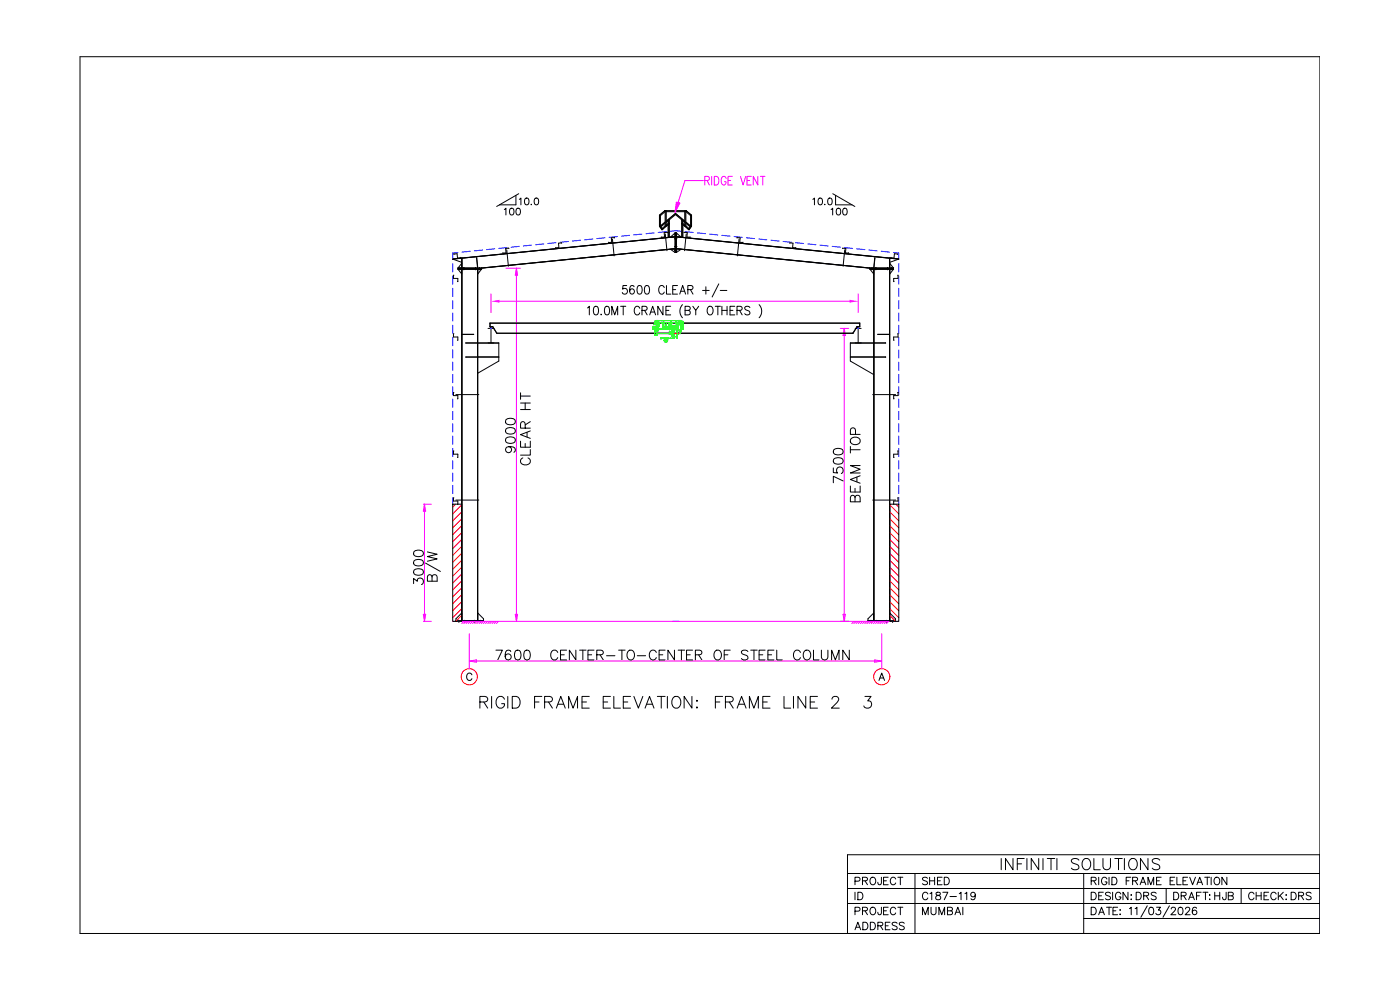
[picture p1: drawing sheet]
<svg xmlns="http://www.w3.org/2000/svg" width="420mm" height="297mm" viewBox="0 0 420 297" stroke-linecap="round" stroke-linejoin="round" font-family="sans-serif">
<!-- layer: 22 -->
<path d="M24 17h371.9v263h-371.9z" fill="none" stroke="#000" stroke-width=".3"/>
<!-- layer: 0 -->
<path d="M135.8 151.2h2.7v35.2h-2.7zM254.2 256.4h141.7v23.6h-141.7zM254.2 271h141.7M254.2 266.5h141.7M254.2 262h141.7M274.4 262v18M325 262v18M325 275.5h70.9M349.8 266.5v4.5M372.3 266.5v4.5" fill="none" stroke="#000" stroke-width=".3"/>
<!-- layer: 14 -->
<g fill="none" stroke="#000" stroke-width=".3">
<path d="M300.3 257.5v3.4M303.8 257.5v3.4l-2.2-3.4v3.4M305.1 259.1h1.3M307.2 257.5h-2.1v3.4M308 257.5v3.4M311.5 257.5v3.4l-2.2-3.4v3.4M312.8 257.5v3.4M314.1 257.5h2.3M315.2 257.5v3.4M317 257.5v3.4M323.6 258a1.27 1.27 0 0 0-1.2-.6 1.27 1.27 0 0 0-1.1 .9l.4 .5 1.2 .5a.82 .82 0 0 1 .7 .6 .82 .82 0 0 1-.3 .8 1.55 1.55 0 0 1-2-.3M324.9 258a1.24 1.24 0 0 1 1.4-.5 1.24 1.24 0 0 1 .8 1.3 1.48 1.48 0 0 1-.3 1.6 1.48 1.48 0 0 1-1.6 .3 2.09 2.09 0 0 1-.3-2.7z"/>
<path d="M328.1 257.5v3.4h1.9M330.8 257.5v2.4a1.14 1.14 0 0 0 1.1 1 1.14 1.14 0 0 0 1.2-1v-2.4M334.4 257.5h2.2M335.5 257.5v3.4M337.2 257.5v3.4M338.8 258a1.24 1.24 0 0 1 1.5-.5 1.24 1.24 0 0 1 .8 1.3 1.48 1.48 0 0 1-.3 1.6 1.48 1.48 0 0 1-1.6 .3 2.09 2.09 0 0 1-.4-2.7zM344.3 257.5v3.4l-2.2-3.4v3.4M347.8 258a1.27 1.27 0 0 0-1.2-.6 1.27 1.27 0 0 0-1 .9l.3 .5 1.3 .5a.82 .82 0 0 1 .6 .6 .82 .82 0 0 1-.3 .8 1.55 1.55 0 0 1-1.9-.3M256.4 264.3h1a.59 .59 0 0 0 .6-.6 .59 .59 0 0 0-.6-.6h-1v2.3M256.4 273.3h1a.59 .59 0 0 0 .6-.6 .59 .59 0 0 0-.6-.6h-1v2.3M256.4 278.9l.9-2.3 .9 2.3M256.4 267.6v2.3"/>
<path d="M256.8 278.1h1M257.3 267.6h.7a1.2 1.2 0 0 1 .8 1.1 1.2 1.2 0 0 1-.8 1.2h-.7zM258.7 264.2l1.3-.1 .2-.3-.1-.5-1.4-.2v2.3M258.7 273.2l1.3-.1 .2-.3-.1-.5-1.4-.2v2.3M258.8 276.6h.7a1.2 1.2 0 0 1 .8 1.1 1.2 1.2 0 0 1-.8 1.2h-.7zM259.4 264.2l.8 1.2M259.4 273.2l.8 1.2M261 276.6h.8a1.2 1.2 0 0 1 .8 1.1 1.2 1.2 0 0 1-.8 1.2h-.8zM261.2 263.4a.83 .83 0 0 1 .9-.3 .83 .83 0 0 1 .6 .9v.5a.86 .86 0 0 1-.9 .9 .86 .86 0 0 1-.9-.9zM261.2 272.4a.83 .83 0 0 1 .9-.3 .83 .83 0 0 1 .6 .9v.5a.86 .86 0 0 1-.9 .9 .86 .86 0 0 1-.9-.9zM263.3 277.7l1.3-.1 .2-.3-.1-.5-1.4-.2v2.3M264 277.7l.8 1.2"/>
<path d="M264.4 263.1l-.1 2-.4 .3-.4-.1-.2-.7M264.4 272.1l-.1 2-.4 .3-.4-.1-.2-.7M265 264.2h.9M265 273.2h.9M265.5 277.7h.9M266.4 263.1h-1.4v2.3h1.4M266.4 272.1h-1.4v2.3h1.4M266.9 276.6h-1.4v2.3h1.4M268.6 263.6a.83 .83 0 0 0-.9-.5 .83 .83 0 0 0-.7 .9v.5a.83 .83 0 0 0 .7 .9 .83 .83 0 0 0 .9-.6M268.6 272.6a.83 .83 0 0 0-.9-.5 .83 .83 0 0 0-.7 .9v.5a.83 .83 0 0 0 .7 .9 .83 .83 0 0 0 .9-.6M269.1 276.9a.85 .85 0 0 0-.8-.3 .85 .85 0 0 0-.7 .5l.2 .4 1.1 .4 .2 .6a.99 .99 0 0 1-1.5 0M269.3 263.1h1.5"/>
<path d="M269.3 272.1h1.5M270 263.1v2.3M270 272.1v2.3M271.2 276.9a.85 .85 0 0 0-.8-.3 .85 .85 0 0 0-.7 .5l.2 .4 1.1 .4 .2 .6a.99 .99 0 0 1-1.5 0M276.7 274.4v-2.3l.8 2.3 .9-2.3v2.3M278.2 263.4a.85 .85 0 0 0-.8-.3 .85 .85 0 0 0-.7 .5l.2 .4 1.1 .4 .2 .6a.99 .99 0 0 1-1.5 0M278.3 268.1a.83 .83 0 0 0-1-.5 .83 .83 0 0 0-.6 .9v.5a.83 .83 0 0 0 .6 .9 .83 .83 0 0 0 1-.6M278.8 264.2h1.5M278.8 263.1v2.3M278.9 268l.6-.4v2.3M279.3 272.1v1.6a.76 .76 0 0 0 .7 .7 .76 .76 0 0 0 .7-.7v-1.6M280.3 263.1v2.3"/>
<path d="M280.9 267.7v.7l.6 .2a.65 .65 0 0 1 .6 .6 .65 .65 0 0 1-.5 .7h-.4a.65 .65 0 0 1-.6-.7 .65 .65 0 0 1 .7-.6l.6-.2 .1-.5a.85 .85 0 0 0-1.1-.2zM281.2 264.2h.8M281.6 274.4v-2.3l.9 2.3 .8-2.3v2.3M282.6 263.1h-1.4v2.3h1.4M282.8 267.6h1.5l-1.1 2.3M283.2 263.1h.8a1.2 1.2 0 0 1 .7 1.1 1.2 1.2 0 0 1-.7 1.2h-.8zM284.2 273.2h.9a.59 .59 0 0 1 .6 .6 .59 .59 0 0 1-.6 .6h-.9v-2.3l1.4 .2v.7l-.5 .2M284.9 268.9h2M286.4 274.4l.9-2.3 .8 2.3M286.7 273.6h1.1M287.7 268l.5-.4v2.3M288.8 272.1v2.3"/>
<path d="M289.4 268l.6-.4v2.3M292.5 268.4a.7 .7 0 0 1-.9 .6 .7 .7 0 0 1-.3-1.1 .7 .7 0 0 1 1.1 0l.1 .5a1.06 1.06 0 0 1-.8 1.5l-.5-.4M327.3 264.2l1.3-.1 .2-.3-.1-.5-1.4-.2v2.3M327.3 267.6h.7a1.2 1.2 0 0 1 .8 1.1 1.2 1.2 0 0 1-.8 1.2h-.7zM327.3 272.1h.7a1.2 1.2 0 0 1 .8 1.1 1.2 1.2 0 0 1-.8 1.2h-.7zM328 264.2l.8 1.2M329.5 274.4l.9-2.3 .8 2.3M329.5 263.1v2.3M329.5 268.7h.9M329.9 273.6h1M330.9 267.6h-1.4v2.3h1.4M331.9 272.1h1.5"/>
<path d="M332 263.6a.83 .83 0 0 0-.9-.5 .83 .83 0 0 0-.7 .9v.5a.81 .81 0 0 0 .8 .9 .81 .81 0 0 0 .8-.9h-.5M332.6 263.1v2.3M332.6 272.1v2.3M333.1 267.9a.85 .85 0 0 0-.9-.3 .85 .85 0 0 0-.6 .5l.2 .4 1.1 .4 .2 .6a.99 .99 0 0 1-1.5 0M333.5 263.1h.7a1.2 1.2 0 0 1 .8 1.1 1.2 1.2 0 0 1-.8 1.2h-.7zM333.7 267.6v2.3M333.8 273.2h.9M335.2 272.1h-1.4v2.3h1.4M336 272.9v.2zM336 274.1v.3zM336.2 268.1a.83 .83 0 0 0-1-.5 .83 .83 0 0 0-.6 .9v.5a.81 .81 0 0 0 .8 .9 .81 .81 0 0 0 .8-.9h-.6M337.8 264.2h.8"/>
<path d="M338.3 267.6v2.3l-1.5-2.3v2.3M338.8 272.5l.5-.4v2.3M339.2 263.1h-1.4v2.3M339.2 268.5h.2zM339.2 269.8h.2zM339.7 264.2l1.3-.1 .2-.3-.1-.5-1.4-.2v2.3M340.5 264.2l.7 1.2M340.5 272.5l.5-.4v2.3M340.8 267.6h.7a1.2 1.2 0 0 1 .8 1.1 1.2 1.2 0 0 1-.8 1.2h-.7zM342 265.4l.8-2.3 .9 2.3M342.3 264.6h1M343 268.7l1.3-.1 .2-.3-.1-.5-1.4-.2v2.3"/>
<path d="M343.8 268.7l.7 1.2M344.1 271.7l-1.9 3.4M344.3 265.4v-2.3l.9 2.3 .8-2.3v2.3M344.9 272.2a.73 .73 0 0 1 1 .3l.1 .6a.97 .97 0 0 1-.8 1.3 1.44 1.44 0 0 1-.3-2.2zM346.8 267.9a.85 .85 0 0 0-.8-.3 .85 .85 0 0 0-.7 .5l.2 .4 1.1 .4 .2 .6a.99 .99 0 0 1-1.5 0M346.9 264.2h.8M346.9 272.1h1.2l-.7 .9a.75 .75 0 0 1 .6 1.2 .75 .75 0 0 1-1.3-.3M348.3 263.1h-1.4v2.3h1.4M350.7 271.7l-1.9 3.4M351 264.2h.8M351.3 272.6l.4-.5 .7 .1 .2 .3-.4 .8-1 1.1h1.5M352 267.6h.8a1.2 1.2 0 0 1 .8 1.1 1.2 1.2 0 0 1-.8 1.2h-.8z"/>
<path d="M352.3 263.1h-1.3v2.3h1.3M353 263.1v2.3h1.3M353.6 272.2a.73 .73 0 0 1 1.1 .3l.1 .6a.97 .97 0 0 1-.8 1.3 1.44 1.44 0 0 1-.4-2.2zM354.3 268.7l1.3-.1 .2-.3-.1-.5-1.4-.2v2.3M354.8 264.2h.9M355 268.7l.8 1.2M355.6 272.6l.4-.5 .6 .1 .3 .3-.4 .8-1 1.1h1.5M356.2 263.1h-1.4v2.3h1.4M356.5 269.9l.9-2.3 .8 2.3M356.8 263.1l.9 2.3 .9-2.3M356.8 269.1h1.1M358.9 268.7h.8"/>
<path d="M358.9 272.4l-.1-.2a.73 .73 0 0 0-1.1 .3 1.31 1.31 0 0 0 .5 1.9 .7 .7 0 0 0 .8-.7 .7 .7 0 0 0-.6-.7 .7 .7 0 0 0-.8 .6M359 265.4l.8-2.3 .9 2.3M359.3 264.6h1.1M360.3 267.6h-1.4v2.3M360.8 267.6h1.5M361.3 263.1h1.5M361.6 267.6v2.3M362.1 263.1v2.3M362.8 268.4v.2zM362.8 269.6v.3zM363.3 263.1v2.3M364.3 263.4a.83 .83 0 0 1 1-.3 .83 .83 0 0 1 .5 .9v.5a.86 .86 0 0 1-.8 .9 .86 .86 0 0 1-.9-.9z"/>
<path d="M364.3 268.7h1.5M364.3 267.6v2.3M365.8 267.6v2.3M367.8 267.6l-.1 2-.4 .3-.4-.1-.2-.7M368 263.1v2.3l-1.5-2.3v2.3M368.4 268.7h1a.59 .59 0 0 1 .5 .6 .59 .59 0 0 1-.5 .6h-1v-2.3l1.4 .2 .1 .5-.5 .4M376.1 268.1a.83 .83 0 0 0-.9-.5 .83 .83 0 0 0-.7 .9v.5a.83 .83 0 0 0 .7 .9 .83 .83 0 0 0 .9-.6M376.8 268.7h1.5M376.8 267.6v2.3M378.3 267.6v2.3M379.1 268.7h.9M380.5 267.6h-1.4v2.3h1.4"/>
<path d="M382.8 268.1a.83 .83 0 0 0-1-.5 .83 .83 0 0 0-.6 .9v.5a.83 .83 0 0 0 .6 .9 .83 .83 0 0 0 1-.6M383.4 267.6v2.3M383.9 268.6l1 1.3M384.9 267.6l-1.5 1.5M385.8 268.4v.2zM385.8 269.6v.3zM387.3 267.6h.7a1.2 1.2 0 0 1 .8 1.1 1.2 1.2 0 0 1-.8 1.2h-.7zM389.5 268.7l1.3-.1 .2-.3-.1-.5-1.4-.2v2.3M390.3 268.7l.7 1.2M393.3 267.9a.85 .85 0 0 0-.9-.3 .85 .85 0 0 0-.6 .5l.2 .4 1 .4 .3 .6a.99 .99 0 0 1-1.5 0"/>
</g>
<!-- layer: 5 -->
<g fill="none" stroke="#00f" stroke-width=".3">
<path d="M135.8 79.1v2.4M137.4 75.7l-1.6 .2v1.9M141.1 75.4l-2.5 .2M144.7 75l-2.4 .2M148.4 74.6l-2.4 .3M152.1 74.3l-2.5 .2M155.8 73.9l-2.5 .2M159.4 73.5l-2.4 .3M163.1 73.2l-2.4 .2M166.8 72.8l-2.5 .2M170.5 72.4l-2.5 .3M174.1 72.1l-2.4 .2"/>
<path d="M177.8 71.7l-2.4 .2M181.5 71.3l-2.5 .3M185.2 71l-2.5 .2M188.8 70.6l-2.4 .2M192.5 70.2l-2.4 .3M196.2 69.9l-2.5 .2M199.9 69.5l-2.5 .2M201.1 69.4l1.6-.2 1.6 .2M205.5 69.5l2.4 .2M209.2 69.9l2.4 .2M212.8 70.2l2.5 .3M216.5 70.6l2.5 .2"/>
<path d="M220.2 71l2.4 .2M223.9 71.3l2.4 .3M227.5 71.7l2.5 .2M231.2 72.1l2.5 .2M234.9 72.4l2.5 .3M238.6 72.8l2.4 .2M242.3 73.2l2.4 .2M245.9 73.5l2.5 .3M249.6 73.9l2.5 .2M253.3 74.3l2.4 .2M257 74.6l2.4 .3M260.6 75l2.5 .2"/>
<path d="M264.3 75.4l2.5 .2M268 75.7l1.6 .2v1.9M269.6 79.1v2.4M135.8 82.8v2.4M135.8 86.5v2.4M135.8 90.2v2.4M135.8 93.9v2.4M135.8 97.5v2.5M269.6 82.8v2.4M269.6 86.5v2.4M269.6 90.2v2.4M269.6 93.9v2.4"/>
<path d="M269.6 97.5v2.5M135.8 101.2v2.5M135.8 104.9v2.5M135.8 108.6v2.5M135.8 112.3v2.5M135.8 116v2.5M135.8 119.7v2.5M269.6 101.2v2.5M269.6 104.9v2.5M269.6 108.6v2.5M269.6 112.3v2.5M269.6 116v2.5"/>
<path d="M269.6 119.7v2.5M135.8 123.4v2.5M135.8 127.1v2.5M135.8 130.8v2.5M135.8 134.5v2.5M135.8 138.2v2.4M269.6 123.4v2.5M269.6 127.1v2.5M269.6 130.8v2.5M269.6 134.5v2.5M269.6 138.2v2.4M135.8 141.9v2.4"/>
<path d="M135.8 145.6v2.4M135.8 149.3v1.9M269.6 141.9v2.4M269.6 145.6v2.4M269.6 149.3v1.9M201.7 186.4h2"/>
</g>
<!-- layer: 3 -->
<g fill="none" stroke="#000" stroke-width=".3">
<path d="M154.7 58.6v2.8h-4.9M155.6 58.1l-6.6 3.8M155.8 59.8l.4-.4v2M157.6 59.5a.66 .66 0 0 1 1 .3l.1 .5a.87 .87 0 0 1-.8 1.1 1.3 1.3 0 0 1-.3-1.9zM160.5 59.5a.66 .66 0 0 1 1 .3l.1 .5a.87 .87 0 0 1-.8 1.1 1.3 1.3 0 0 1-.3-1.9zM243.8 59.8l.5-.4v2M245.6 59.5a.66 .66 0 0 1 1 .3l.1 .5a.87 .87 0 0 1-.8 1.1 1.3 1.3 0 0 1-.3-1.9zM248.5 59.5a.66 .66 0 0 1 1 .3l.1 .5a.87 .87 0 0 1-.8 1.1 1.3 1.3 0 0 1-.3-1.9zM249.8 58.1l6.6 3.8M250.6 58.6v2.8h4.9M151.3 62.8l.4-.3v2M153.1 62.5a.66 .66 0 0 1 1 .3l.1 .5a.87 .87 0 0 1-.8 1.2 1.3 1.3 0 0 1-.3-2z"/>
<path d="M155 62.5a.66 .66 0 0 1 1 .3l.1 .5a.87 .87 0 0 1-.8 1.2 1.3 1.3 0 0 1-.3-2zM159.3 61.2l.1 .1M247.4 61.2l.1 .1M249.3 62.8l.4-.3v2M251.1 62.5a.66 .66 0 0 1 1 .3l.1 .5a.87 .87 0 0 1-.8 1.2 1.3 1.3 0 0 1-.3-2zM253 62.5a.66 .66 0 0 1 1 .3l.1 .5a.87 .87 0 0 1-.8 1.2 1.3 1.3 0 0 1-.3-2z"/>
</g>
<!-- layer: 1 -->
<g fill="none" stroke="#000" stroke-width=".3">
<path d="M138.5 79l-1.1 1.4M142.9 77.4l.4 3zM152 74.9l.5 5M183.7 71.8l.5 5M199.5 70.2l.5 5M202.3 70.4h.7M202.3 71.6h.7M202.3 74h.7M202.3 75.1h.7M202.5 71l-66.7 6.7 2.7 1M202.5 69.8h.1M202.5 75.7h.1"/>
<path d="M202.5 69.9v5.8M202.5 74.6l-58.1 5.8M202.5 71l-66.6 6.7M202.5 71h.1M202.5 74.6h.1M202.5 75.7h.4M202.5 69.9h.4M202.5 69.9l-1.4 1.2M202.5 74.6l-1.4 .2 1.4 .9M202.7 69.9v5.8M202.8 69.8h.1M202.8 75.7h.1"/>
<path d="M202.9 69.9v5.8M202.9 74.6l58 5.8M202.9 71l63.9 6.4M202.9 71l66.7 6.7-2.7 1M202.9 69.9l1.4 1.2M202.9 71h.1M202.9 74.6h.1M204.3 74.8l-1.4 .9M205.8 70.2l-.5 5M221.7 71.8l-.5 5M253.4 74.9l-.5 5M262.4 77.4l-.3 3z"/>
<path d="M266.8 77.4l.1 3M266.8 77.4v3M266.9 79l1.1 1.4M269.5 77.6v.1M137.4 80.8h.1M137.4 80.4h.1M137.4 80.8h7M137.4 80.6h7M137.4 80.4v.4M137.4 80.8l1.1 1.4M137.4 80.4h7M138 80.2v.7"/>
<path d="M138.5 80.8v105.4M138.5 80.4v-3v3M139.1 80.2v.7M142.6 80.2v.7M143.2 80.8v105.4M143.3 80.8h.1M143.3 80.8v105.4M143.8 80.2v.7M144.4 80.4v.4M144.4 80.8l-1.1 1.4M144.4 80.8h.1M146.4 98.5h1.8"/>
<path d="M147.3 98.5v4.3M256.5 98.5h1.8M257.4 98.5v4.3M260.9 80.4h7.1M261 80.8h7M261 80.6h7M261 80.4v.4M261 80.8l1.1 1.4M261 80.8h.1M261.5 80.2v.7M262.1 80.8v105.4M262.1 80.8h.1"/>
<path d="M262.7 80.2v.7M266.2 80.2v.7M266.8 80.8v105.4M266.9 80.8v105.4M267.4 80.2v.7M268 80.4h.1M268 80.8h.1M268 80.4v.4M268 80.8l-1.1 1.4M136.7 118.4h6.9M138.5 100.3h3.6h-3.6M143.2 102.9l-3.5-.1h9.9v5.5l-6.3 3.6"/>
<path d="M143.2 107.1h-3.5h9.9M143.3 102.9h6.3M143.3 107h6.3M255 102.9h7.1M255 107h7.1M261.7 118.4h6.9M262.1 102.9l3.5-.1h-10.6v5.5l7.1 4M262.1 107.1h3.5h-10.6M266.8 100.3h-3.5h3.5M136.7 150h6.9M261.7 150h6.9M136.8 186.2h8.2"/>
<path d="M137.6 186v.7M138.5 183.9l-1.7 1.7v.8h8.2v-.8l-1.7-1.7M139.4 186v.7M142.4 186v.7M144.1 186v.7M260.3 186.2h8.3M261.2 186v.7M262.1 183.9l-1.8 1.7v.8h8.3v-.8l-1.7-1.7M263 186v.7M266 186v.7M267.7 186v.7"/>
</g>
<!-- layer: 12 -->
<path d="M252 186.4h2.6" fill="none" stroke="#000" stroke-width=".3"/>
<!-- layer: 2 -->
<g fill="none" stroke="#f0f" stroke-width=".3">
<path d="M151.7 80.4h4.4M154.9 80.4v106M154.9 80.4l.3 2.2h-.7zM252 98.5h2.6M253.2 98.5v87.9M253.2 98.5l.4 2.1h-.7zM135.8 186.4h133.8M139.1 186.4l-.6 .6M139.8 186.4l-.7 .6M140.4 186.4l-.6 .6M140.8 198.3h123.7M140.8 198.3l2.1-.4v.7z"/>
<path d="M141.1 186.4l-.7 .6M141.7 186.4l-.6 .6M142.4 186.4l-.7 .6M143 186.4l-.6 .6M143.7 186.4l-.7 .6M144.3 186.4l-.6 .6M145 186.4l-.7 .6M145.6 186.4l-.6 .6M146.3 186.4l-.7 .6M146.9 186.4l-.6 .6M147.6 186.4l-.7 .6M148.2 186.4l-.6 .6"/>
<path d="M148.9 186.4l-.7 .6M149.5 186.4l-.6 .6M154.5 184.3h.7l-.3 2.1zM252.9 184.3h.7l-.4 2.1zM256.1 186.4l-.6 .6M256.8 186.4l-.7 .6M257.4 186.4l-.6 .6M258.1 186.4l-.7 .6M258.7 186.4l-.6 .6M259.4 186.4l-.7 .6M260 186.4l-.6 .6M260.7 186.4l-.7 .6"/>
<path d="M261.3 186.4l-.6 .6M262 186.4l-.7 .6M262.4 197.9l2.1 .4-2.1 .3zM262.6 186.4l-.6 .6M263.3 186.4l-.7 .6M263.9 186.4l-.6 .6M264.6 186.4l-.7 .6M265.2 186.4l-.6 .6M265.9 186.4l-.7 .6M266.5 186.4l-.6 .6"/>
</g>
<!-- layer: 11 -->
<g fill="none" stroke="#000" stroke-width=".3">
<path d="M156.1 118.8h3M156.1 117.8v2M151.8 131.5a2.26 2.26 0 0 1 2.6 0 .95 .95 0 0 1-.4 1.3 2.42 2.42 0 0 1-2.2-.2zM151.8 128.7a2.26 2.26 0 0 1 2.6 0 .95 .95 0 0 1-.4 1.4 2.42 2.42 0 0 1-2.2-.3zM151.8 125.9a2.26 2.26 0 0 1 2.6 0 .95 .95 0 0 1-.4 1.4 2.42 2.42 0 0 1-2.2-.3zM152.6 134a.91 .91 0 0 1 .8 1.2 .91 .91 0 0 1-1.4 .4 .91 .91 0 0 1 0-1.5 2.64 2.64 0 0 1 2.4 .3 .86 .86 0 0 1-.3 1.2M156.1 132.3v1.8h3v-1.8M156.1 122.8h3M156.1 120.9h3M156.8 137.3a1.08 1.08 0 0 0-.7 1.3 1.08 1.08 0 0 0 1.1 .8 1.28 1.28 0 0 0 1.4-.2 1.28 1.28 0 0 0 .3-1.4l-.5-.5M157.5 128.4l-.1-1.7-.4-.2-.6 .1-.3 .6v1.2h3M157.5 120.9v1.9"/>
<path d="M157.5 133v1.1M158.1 129.7v1.4M159.1 134.8v1.7h-3M159.1 129.3l-3 1.1 3 1.1M159.1 126.5l-1.6 .9M250.1 137.7a2.26 2.26 0 0 1 2.6 0 .95 .95 0 0 1-.4 1.4 2.42 2.42 0 0 1-2.2-.3zM250.1 134.9a2.26 2.26 0 0 1 2.6 0 .95 .95 0 0 1-.4 1.4 2.42 2.42 0 0 1-2.2-.3zM255.1 134.9h2.9M255.1 133.9v2M255.2 131.7a1.55 1.55 0 0 1 1.7-.6 1.55 1.55 0 0 1 1.1 1.4 1.54 1.54 0 0 1-1.7 .9 1.54 1.54 0 0 1-1.2-1.4zM256.6 130.3v-1.3a.77 .77 0 0 0-.8-.7 .77 .77 0 0 0-.7 .7v1.3h2.9M258 139.6h-2.9l2.9 1.1-2.9 1.2h2.9"/>
<path d="M249.9 140.3v1.4l1.3 .2a1.03 1.03 0 0 1 0-1.6 1.03 1.03 0 0 1 1.5 .2 1.03 1.03 0 0 1-.4 1.5M252.9 144.2l-3-1.3v1.9M255.1 145.8v1.8h2.9v-1.8M256.5 149.3l-.3-.6h-.9l-.2 .6v1.2h2.9v-1.2a.77 .77 0 0 0-.8-.8 .77 .77 0 0 0-.7 .8v1.2M256.5 146.5v1.1M257 143.1v1.4M258 142.7l-2.9 1.1 2.9 1.1M148.7 195h2l-1.4 2.9M153.2 195.4a.86 .86 0 0 0-1.3-.3 1.75 1.75 0 0 0 .5 2.8 .91 .91 0 0 0 .9-.8 .91 .91 0 0 0-.8-1 .91 .91 0 0 0-1 .9M154.7 195.1a.95 .95 0 0 1 1.4 .5 2.42 2.42 0 0 1-.3 2.2 .95 .95 0 0 1-1.4-.4 2.42 2.42 0 0 1 .3-2.3zM157.5 195.1a.95 .95 0 0 1 1.4 .5 2.42 2.42 0 0 1-.3 2.2 .95 .95 0 0 1-1.4-.4 2.42 2.42 0 0 1 .3-2.3zM167.3 195.7a1.08 1.08 0 0 0-1.2-.7 1.08 1.08 0 0 0-.9 1.1 1.28 1.28 0 0 0 .3 1.4 1.28 1.28 0 0 0 1.4 .3l.4-.6"/>
<path d="M168.1 196.4h1.1M169.9 195h-1.8v2.9h1.8M172.7 195v2.9l-1.9-2.9v2.9M173.8 195h2M174.8 195v2.9M176.3 196.4h1.2M178.2 195h-1.9v2.9h1.9M179 196.4l1.7-.1 .2-.5-.1-.5-.5-.3h-1.3v2.9M180 196.4l.9 1.5M181.9 196.7h2.5M185.6 195h1.9M186.5 195v2.9"/>
<path d="M188.3 195.4a1.08 1.08 0 0 1 1.3-.4 1.08 1.08 0 0 1 .7 1.1 1.28 1.28 0 0 1-.3 1.4 1.28 1.28 0 0 1-1.4 .3 1.82 1.82 0 0 1-.3-2.4zM191.1 196.7h2.5M196.8 195.7a1.08 1.08 0 0 0-1.2-.7 1.08 1.08 0 0 0-.8 1.1 1.28 1.28 0 0 0 .2 1.4 1.28 1.28 0 0 0 1.4 .3l.4-.6M197.7 196.4h1.1M199.5 195h-1.8v2.9h1.8M202.3 195v2.9l-2-2.9v2.9M203.4 195h2M204.4 195v2.9M205.9 196.4h1.1M207.7 195h-1.8v2.9h1.8M208.6 196.4l1.6-.1 .3-.5-.1-.5-.6-.3h-1.2v2.9M209.5 196.4l1 1.5"/>
<path d="M214.4 195.4a1.08 1.08 0 0 1 1.3-.4 1.08 1.08 0 0 1 .7 1.1 1.28 1.28 0 0 1-.3 1.4 1.28 1.28 0 0 1-1.4 .3 1.82 1.82 0 0 1-.3-2.4zM217.2 196.4h1.1M219 195h-1.8v2.9M224.3 195.4a1.1 1.1 0 0 0-1-.4 1.1 1.1 0 0 0-.9 .7l.2 .4 1.2 .4a.71 .71 0 0 1 .5 .6 .71 .71 0 0 1-.3 .7 1.35 1.35 0 0 1-1.6-.3M225.2 195h1.9M226.1 195v2.9M227.7 196.4h1.1M229.5 195h-1.8v2.9h1.8M230.3 196.4h1.1M232.1 195h-1.8v2.9h1.8M233 195v2.9h1.6M240.1 195.7a1.08 1.08 0 0 0-1.2-.7 1.08 1.08 0 0 0-.9 1.1 1.28 1.28 0 0 0 .3 1.4 1.28 1.28 0 0 0 1.4 .3l.4-.6"/>
<path d="M241.2 195.4a1.08 1.08 0 0 1 1.2-.4 1.08 1.08 0 0 1 .8 1.1 1.28 1.28 0 0 1-.3 1.4 1.28 1.28 0 0 1-1.4 .3 1.82 1.82 0 0 1-.3-2.4zM244 195v2.9h1.7M246.4 195v2.1a.99 .99 0 0 0 .9 .8 .99 .99 0 0 0 1-.8v-2.1M249.4 197.9v-2.9l1.1 2.9 1.2-2.9v2.9M254.7 195v2.9l-1.9-2.9v2.9"/>
</g>
<!-- layer: 10 -->
<g fill="none" stroke="#000" stroke-width=".3">
<path d="M136.2 76.3l.9-.2 .1 1.3 1-.2M152.6 74.6l-.9-.1 .1 1.3h-1M168.5 73l-1-.1 .1 1.3h-.9M184.3 71.4h-.9l.1 1.3-1-.1M200.2 69.8h-1l.1 1.3-.9-.1M205.2 69.8h1l-.2 1.3 1-.1M221 71.4h1l-.1 1.3 .9-.1M236.9 73l1-.1-.2 1.3h1M252.7 74.6l1-.1-.1 1.3h.9M269.2 76.3l-.9-.2-.2 1.3-.9-.2M136.1 82.6l-.1 .9h1.3l-.1 1M269.2 82.6l.1 .9h-1.3l.2 1"/>
<path d="M136.1 100.1l-.1 1h1.3l-.1 .9M136.1 117.7l-.1 1h1.3l-.1 .9M269.2 117.7l.1 1h-1.3l.2 .9M269.2 100.1l.1 1h-1.3l.2 .9M136.1 135.3l-.1 .9h1.3l-.1 1M269.2 135.3l.1 .9h-1.3l.2 1M136.1 149.3l-.1 1h1.3l-.1 .9M269.2 149.3l.1 1h-1.3l.2 .9"/>
</g>
<!-- layer: 13 -->
<g fill="none" stroke="#f00" stroke-width=".3">
<circle cx="140.8" cy="203" r="2.44"/>
<circle cx="264.5" cy="203" r="2.44"/>
</g>
<path d="M141.5 202.4a.81 .81 0 0 0-.9-.5 .81 .81 0 0 0-.6 .8v.5a.81 .81 0 0 0 .6 .9 .81 .81 0 0 0 .9-.5M263.6 204.1l.9-2.2 .8 2.2M263.9 203.3h1.1" fill="none" stroke="#000" stroke-width=".3"/>
<!-- layer: 12 -->
<path d="M140.8 190.1v10.4M264.5 190.1v10.4" fill="none" stroke="#f0f" stroke-width=".3"/>
<!-- layer: 15 -->
<g fill="none" stroke="#000" stroke-width=".3">
<path d="M143.9 210.6l2-.2a.81 .81 0 0 0 0-1.4l-2-.1v3.5M145.1 210.6l1.2 1.8M147.4 208.9v3.5M151.3 209.7a1.29 1.29 0 0 0-1.5-.8 1.29 1.29 0 0 0-1 1.3 1.54 1.54 0 0 0 .3 1.7 1.54 1.54 0 0 0 1.7 .3l.5-.6v-.5h-.8M152.3 208.9v3.5M153.6 208.9h1.2a1.88 1.88 0 0 1 1.2 1.7 1.88 1.88 0 0 1-1.2 1.8h-1.2zM160.3 210.6h1.4M162.5 208.9h-2.2v3.5M163.3 210.6l2.1-.2a.81 .81 0 0 0 0-1.4l-2.1-.1v3.5M164.5 210.6l1.2 1.8M166.9 212.4l1.3-3.5 1.3 3.5M167.4 211.2h1.6"/>
<path d="M170.5 212.4v-3.5l1.4 3.5 1.3-3.5v3.5M174.6 210.6h1.3M176.7 208.9h-2.1v3.5h2.1M180.9 210.6h1.4M183.1 208.9h-2.2v3.5h2.2M184.1 208.9v3.5h2M186.9 210.6h1.4M189.1 208.9h-2.2v3.5h2.2M190.1 208.9l1.4 3.5 1.3-3.5M193.5 212.4l1.3-3.5 1.4 3.5M194 211.2h1.6M197.2 208.9h2.3"/>
<path d="M198.3 208.9v3.5M200.2 208.9v3.5M201.8 209.4a1.3 1.3 0 0 1 1.5-.5 1.3 1.3 0 0 1 .9 1.3 1.54 1.54 0 0 1-.4 1.7 1.54 1.54 0 0 1-1.6 .3 2.18 2.18 0 0 1-.4-2.8zM207.5 208.9v3.5l-2.3-3.5v3.5M208.9 210.2l.1-.2 .2 .2-.2 .2zM208.9 212.2l.1-.1 .2 .1-.2 .2zM214.6 210.6h1.3M216.7 208.9h-2.1v3.5M217.6 210.6l2-.2a.81 .81 0 0 0 0-1.4l-2-.1v3.5M218.7 210.6l1.2 1.8M221.1 212.4l1.3-3.5 1.4 3.5M221.6 211.2h1.7"/>
<path d="M224.8 212.4v-3.5l1.3 3.5 1.3-3.5v3.5M228.8 210.6h1.3M231 208.9h-2.2v3.5h2.2M235.1 208.9v3.5h2.1M238 208.9v3.5M241.7 208.9v3.5l-2.4-3.5v3.5M243 210.6h1.4M245.2 208.9h-2.2v3.5h2.2M249.5 209.7l.4-.7 1-.1a.86 .86 0 0 1 .5 1.3l-2 2.2h2.3M259.4 208.9h1.9l-1 1.3a1.13 1.13 0 0 1 1.1 1.3 1.13 1.13 0 0 1-1.5 .9l-.5-.2-.3-.5"/>
</g>
<!-- layer: 0 -->
<g fill="none" stroke="#f00" stroke-width=".3">
<path d="M136.7 151.2l-.9 .9M138.5 159.8l-2.7 2.7M138.5 157.7l-2.7 2.7M138.5 155.6l-2.7 2.7M138.5 153.5l-2.7 2.7M138.5 151.5l-2.7 2.7M138.5 178.4l-2.7 2.7M138.5 176.3l-2.7 2.7M138.5 174.3l-2.7 2.6M138.5 172.2l-2.7 2.7M138.5 170.1l-2.7 2.7M138.5 168l-2.7 2.7"/>
<path d="M138.5 166l-2.7 2.7M138.5 163.9l-2.7 2.7M138.5 161.8l-2.7 2.7M138.5 184.6l-1.8 1.8M138.5 182.5l-2.7 2.7M138.5 180.5l-2.7 2.7"/>
</g>
<!-- layer: COLUMN -->
<g fill="none" stroke="#00f" stroke-width=".3">
<path d="M147.1 98.1l.1 .3M147.1 98.5h.1M147.2 98.5h.1M147.2 98.2h.1M147.2 98.1h.2M147.2 98.4l.1 .1M147.3 98.2h.1M147.3 98.5h.1M147.4 98.5h-.3M257.3 98.2h.1M257.3 98.5h.1M257.3 98.4l.1 .1"/>
<path d="M257.4 98.4l-.1-.3 .2 .1-.1 .2M257.4 98.4v.1"/>
</g>
<!-- layer: 0 -->
<path d="M147.3 88.2v5.5M149.8 90.3h105M257.4 88.2v5.5" fill="none" stroke="#f0f" stroke-width=".3"/>
<g fill="#f0f">
<path d="M147.3 90.3l2.5-.4v.9z"/>
<path d="M254.8 89.9l2.6 .4-2.6 .5z"/>
</g>
<g fill="none" stroke="#000" stroke-width=".3">
<path d="M197.8 67.9l.8 1 .2-.1M197.8 64.5v3.4M197.8 64.5l.3 .2M198.1 64.7v3.1M198.1 67.8l.5 .7M198.1 67.8l-.3 .1M198.8 68.7v.1M199.4 63.2h6.4M199.4 63.2l-1.6 1.3M199.4 63.2l.1 .3-1.4 1.2M199.5 63.3h.2v4.5h-.2zM199.5 67l-1.2 1"/>
<path d="M199.5 66.6l-1.4 1.2M199.8 63.5h5.6M199.8 66.7l2.8-2.3 2.8 2.3M200.5 66.2l-.1 .8M200.7 67l-2 1.8-.2-.2 1-.8M200.7 67.1l-.1-.2-.8 .6M200.8 65.9v5.1h-.4l.1-3.7M202.6 64l2.8 2.4M204.4 65.9v5.1h.4v-3.7M204.5 67l2.1 1.8M204.8 66.2v.8M205.4 67.5l-.8-.6-.1 .2 2 1.7 .2-.2-1-.8"/>
<path d="M205.4 66.4l-2.8-2.4-2.8 2.4M205.4 63.3h.3v4.5h-.3zM205.7 67l1.2 1M205.7 66.6l1.4 1.2M205.8 63.2l1.6 1.4M205.8 63.2l-.1 .3 1.4 1.2M206.4 68.7v.1M207.1 67.8l-.5 .7M207.1 64.7v3.1M207.1 67.8l.3 .1M207.4 67.9l-.7 1-.3-.1M207.4 64.5v3.4"/>
<path d="M207.4 64.5l-.3 .2M147 97v.9M147 97h110.8M147 97h.1M147 98h.8M147 97.9v.1M147.8 98l1.2 2h106.8l1.3-2M147.8 98h-.9v-1.1h111v1.1h-.8M147.8 98l1.2 1.9M176.2 92.4l.6-.5v2.5M178.3 92a.72 .72 0 0 1 1.1 .4l.1 .6a1.1 1.1 0 0 1-.9 1.4 1.76 1.76 0 0 1-.3-2.4zM180.3 94.2v.2l.1-.1"/>
<path d="M181.6 92a.72 .72 0 0 1 1.1 .4l.1 .6a1.1 1.1 0 0 1-.9 1.4 1.76 1.76 0 0 1-.3-2.4zM183.5 94.4v-2.5l.9 2.5 .9-2.5v2.5M186.1 91.9h1.6M186.9 91.9v2.5M188 85.6h-1.1l-.1 1.1a.84 .84 0 0 1 1.2 .1 .84 .84 0 0 1-.1 1.2 .84 .84 0 0 1-1.3-.3M190.2 86a.65 .65 0 0 0-1-.2 1.55 1.55 0 0 0 .4 2.4 .75 .75 0 0 0 .7-.7 .75 .75 0 0 0-.6-.8 .75 .75 0 0 0-.8 .7M191.4 85.8a.72 .72 0 0 1 1.1 .3l.1 .6a1.1 1.1 0 0 1-.9 1.5 1.76 1.76 0 0 1-.3-2.4zM191.9 92.5a.85 .85 0 0 0-1-.6 .85 .85 0 0 0-.7 1v.6a.85 .85 0 0 0 .7 .9 .85 .85 0 0 0 1-.6M192.6 93.1l1.3-.1 .2-.4-.1-.5-.5-.2h-.9v2.5M193.3 93.1l.8 1.3M193.6 85.8a.72 .72 0 0 1 1.1 .3l.1 .6a1.1 1.1 0 0 1-.9 1.5 1.76 1.76 0 0 1-.3-2.4zM194.9 94.4l.9-2.5 .8 2.5"/>
<path d="M195.2 93.6h1.1M198.8 91.9v2.5l-1.5-2.5v2.5M199.2 86.3a.85 .85 0 0 0-1-.7 .85 .85 0 0 0-.6 1v.6a.85 .85 0 0 0 .6 1 .85 .85 0 0 0 1-.6M199.7 93.1h.9M199.9 85.6v2.6h1.3M201.2 91.9h-1.5v2.5h1.5M201.8 86.9h.9M203.2 85.6h-1.4v2.6h1.4M203.9 88.2l.9-2.6 .8 2.6M204.2 87.4h1.1M204.7 91.4a2.85 2.85 0 0 0 0 3.9M205.5 93.1h1a.68 .68 0 0 1 .5 .7 .68 .68 0 0 1-.5 .6h-1v-2.5h1l.4 .2v.8l-.4 .2"/>
<path d="M206.3 86.9l1.3-.2 .2-.3-.1-.5-.4-.3h-1v2.6M207.1 86.9l.7 1.3M207.8 91.9l.9 1.2 .9-1.2M208.7 93.1v1.3M210.7 87.1h2M211.7 86v2.2M212.5 92a1.15 1.15 0 0 1 1.3 .5 1.15 1.15 0 0 1 0 1.3 .85 .85 0 0 1-1 .6 .85 .85 0 0 1-.7-.9v-.6zM214.5 91.9h1.6M215.3 91.9v2.5M215.6 85.1l-2 4M216 87.1h2M216.5 93.1h1.6"/>
<path d="M216.5 91.9v2.5M218.1 91.9v2.5M219 93.1h.8M220.4 91.9h-1.4v2.5h1.4M221 93.1l1.4-.1 .2-.4-.1-.5-.5-.2h-1v2.5M221.8 93.1l.8 1.3M224.9 92.2a.84 .84 0 0 0-.8-.4 .84 .84 0 0 0-.7 .7l.2 .4 1.1 .4a.62 .62 0 0 1 .2 .7 .62 .62 0 0 1-.5 .4h-.5l-.5-.3M227.7 91.4a2.85 2.85 0 0 1 0 3.9M257 98l-1.2 1.9h-106.8M257.8 98h-.8M257.8 97v.9M257.8 97h.1"/>
<path d="M257.8 97.9v.1M266.9 151.2h2.7v35.2h-2.7z"/>
</g>
<g fill="none" stroke="#0f0" stroke-width=".3">
<path d="M195.8 98v.6M195.8 98h.2M195.8 98h.1M195.8 98.6h.2M195.8 98.7h.2M195.8 98.6v.1M195.9 98.2h.1M195.9 98.1l.2 .2M195.9 98.5v.3M195.9 98h.1M195.9 98.7h.1M195.9 98.1h.1"/>
<path d="M196 98.1h-.1M196 98l-.1 .1M196 98.1l-.1 .1M196 98.1h.1M196 98h.1M196 98.6v.1zM196 97.8v.2M196.1 98.3h1.2M196.1 98.7h-.2M196.1 98.3h.1M196.1 98h-.4v.6l.4-.1M196.1 98h.1"/>
<path d="M196.1 98.5h.1M196.2 98.2h.1M196.4 96.4l-.1 .8M196.4 98.8v1.6M196.4 96.3v.1M196.4 96.4h.3M196.4 96.4h.1M196.4 98.2h.1M196.5 97.8v.9M196.5 98.4h.1M196.5 98.6h.1M196.5 97.9h.1"/>
<path d="M196.5 98.1h.1M196.6 97.1h.1M196.7 97l-.1 .1M196.7 97h.1M196.7 97h-.4M196.7 98.2h.1M196.7 97.1h-.1M196.7 97.2v-1.1h7.5l-.1 3.4M196.7 98.8l.2 .7M196.8 98.2h.1M197 98.3v.1M197 97.2h-1"/>
<path d="M197 98.7l-.9 .1M197 97.2h.1M197 97.8h.5M197 97.9l.1 .2M197 98.6v.1M197 98.1v.1M197.1 97.1h.1M197.1 97.8h-.1M197.1 98.7h-.1M197.1 98.4l-.1 .2M197.1 98.1h-.1M197.1 98.4h-.1"/>
<path d="M197.1 99h.3M197.1 98.6h-.1M197.1 97.8v.1M197.1 98.7h.1M197.1 97.1h.3M197.1 99h.2zM197.1 96.5v.1M197.2 98.1v.3M197.2 97v.2l.1-.2M197.2 97h.1M197.2 98.8v.4M197.2 97.1l-.3 .1"/>
<path d="M197.2 97.1h.2M197.2 97v.2M197.3 97.1h.1M197.3 97h-.1M197.3 97h.1M197.3 98l.1 .1M197.3 98.4l.1 .1M197.3 98.4h.1M197.4 97.8l-.3 .1M197.4 98.7h.1M197.4 97.2l-.4 .3 .2 .4M197.4 97.1l.1 .1"/>
<path d="M197.4 98.6l.1 .1M197.4 98.7h-.1M197.4 97.1h.1M197.4 98.4l-.1 .1M197.4 97.8v.1M197.4 98.6h-.3M197.5 97.8h-.1M197.5 98l-.1 .6M197.5 97.9l-.2 .2M197.5 96.9v1M197.5 96.7l.2 .2M197.5 96.1v2.7"/>
<path d="M197.5 97.2h.1M197.5 97.2l.1 .1M197.5 97h.1M197.6 97.8h.1M197.6 97.8l-.1 .1M197.6 97v.1M197.6 97.3h.1M197.6 96.8h1.4M197.6 97.4v.3M197.6 97.7v.1M197.7 97.6h.1M197.7 97.5h.1"/>
<path d="M197.7 96.9h.1M197.7 97.9l-.2 .3M197.7 97.9h.1M197.7 96.9v.1M197.7 96.5v.1M197.7 97v.9M197.7 97h.1M198.3 98.7v.1M198.4 98.7v.1M198.5 98.7v.1M198.6 96.7h-.1M198.6 96.5h-.1"/>
<path d="M198.7 98.4l-.1 .1M198.7 98.5h.1M198.8 98.6v.1M198.8 96.8l.1 1.9M198.9 97.8v.1M198.9 97.2l.1 .6M198.9 98.4h.2M198.9 98.6h-.1M198.9 96.9h.2M198.9 97.8h.1M198.9 98.4h.1M198.9 96.8v1.8l-1.9 .1"/>
<path d="M198.9 97.1h.1M199 97.8h-.1M199 97.8l-.1 .1M199 97h.1M199 97v1.4M199 96.8h.1M199.1 97.1h.1M199.1 96.7h1.5l-.1 .4M199.1 97.8l-.2 .1M199.2 98.3h1.2M199.2 98v.1M199.2 98h.1"/>
<path d="M199.3 98.3h.1M199.5 98.8l-.2-.1 .2 .1M199.5 98.3l.6 .1zM199.5 98.3h.1M199.6 98.3l-.1 .1M199.6 98.3h.1M199.6 98.3h-.1M199.8 98.6v.2M199.8 98.8h.1M199.8 98.7h.1M199.8 98.6h.1M199.8 98.3h.1"/>
<path d="M199.8 98.2h.1M199.8 98h.1M199.8 97.9h.1M199.8 97.7h.1M199.8 97.5h.1M199.8 97.4h.1M199.8 97.2h.1M199.8 97.1v1.7M199.9 98.3h.1M200 98.3h.1M200 98.3v.1M200.1 98.3l-.1 .1"/>
<path d="M200.1 98.3h.1M200.2 98.3h.1M200.3 98.6l-.2 .2M200.3 98.3h.1M200.4 98v.1M200.4 98h.1M200.4 98l-.1 .1M200.4 98.6v.2M200.5 96.9l1 .1M200.5 97.1h1M200.5 98.3l3 .1M200.5 96.7v1.9h-1.4l-.1-2.4 .1 1.8"/>
<path d="M200.5 97.9h.1M200.5 96.8h3v1.2M200.5 100h.6M200.6 97.1h.1M200.6 97.8v.1M200.7 96.9h.1M200.8 99.4h.1v.9h-.1zM200.8 97.2h.1M200.8 97.1v1h-.3M200.8 99.4v.9M200.9 96.9h.1M200.9 99.5h.3"/>
<path d="M200.9 99.4h1l-.5 .8h-.5M200.9 97.8h.1M201 98.3v.5M201.1 96.9h.1M201.1 97.8h.1M201.2 96.2v1.8zM201.3 97.1h-.1M201.4 97.8h.1M201.4 97h.1M201.5 99.5h.3M201.5 96.8v.3M201.5 96.8h.1"/>
<path d="M201.5 97.8h.1M201.6 98.4v.4M201.6 98.4l.2 .2M201.6 98.3l-.1 .1M201.7 97.8h.1M201.7 98.3h.1M201.7 98.5h1.8M201.8 98.6v.2M201.8 98.6h.1M201.8 97.8h.1M201.9 98.3v2.5h-.5v-2M201.9 98.3h.1"/>
<path d="M202 97.8h.1M202 98.3h.1M202.2 97.8h.1M202.2 98.3h.1M202.3 97.8h.1M202.3 98.3h.1M202.5 97.8h.1M202.5 98.3h.1M202.7 97.8h.1M202.7 98.3h.1M202.8 98h.1M202.8 96.2h.1"/>
<path d="M202.8 96.2v1.8M202.8 98.3h.1M202.9 97.8h.1M203 98.3h.1M203.1 97.8h.1M203.1 98.3h.1M203.3 97.8h.1M203.3 97.1h.2M203.3 97.8l-2.7 .1M203.4 97.1h.1M203.4 98.3h.1M203.4 97.1l.1 .3"/>
<path d="M203.5 96.9h.1M203.5 97.2h.1M203.5 97l-.1 .1M203.5 96.1v2.7M203.5 96.9a.3 .3 0 0 1 .4 0 .3 .3 0 0 1 .1 .4 .3 .3 0 0 1-.4 .1M203.6 97.4h.1M203.6 97.1h.2M203.6 99h.3M203.6 96.8h.1M203.7 97l.1 .2zM203.7 97v.2l.1-.2M203.7 97h.1"/>
<path d="M203.7 99h.1zM203.7 96.8h.1M203.7 97.4h.1M203.7 97v.2M203.8 97h-.1M203.8 98.8v.4M203.8 99h.1M203.8 97h.1M203.9 96.9h.1M203.9 97.4h.1M203.9 96.5l-.1 .1M204 97h.1"/>
<path d="M204 97.3h.1M204 97.1h.1M204.2 97.9h.1M204.2 98.4h.1M204.2 97.2h.5M204.2 97.1h.1M204.2 97h.1M204.2 98.2h.1M204.3 97.1v.1M204.3 97.8h.1M204.3 97h.3M204.3 98.5l-.1 .1"/>
<path d="M204.4 97.1v.1M204.4 96.4h.1M204.4 98.7h.1M204.5 97.2h.1M204.6 98.5l.3 .1M204.6 98.4h.1M204.6 97.9h-.3M204.7 97.8h.2M204.7 96.4v2.3M204.7 96.5h.2M204.7 98.5l.1 .1M204.7 96.5h.1"/>
<path d="M204.8 96.5h.1M204.8 98.6h.1M204.8 97.8h.1M204.9 98.6h-.3M204.9 96.4h-.3v2.3h-.4M204.9 96.4h-.7M204.9 96.4v2.3h-.7M204.9 98.5h.1M196.4 100.4l.4 .1M196.4 100.4h.4M196.4 100.4h.1M196.8 100.5h.1"/>
<path d="M196.9 100.1h7.2v-1.3h-7.2l-.1 1.7M196.9 100.1v.4M196.9 100.5h.1M197 100.5h-.1M197 100.1v.4M197 100.5h.1M197.1 100.4l-.1 .1M197.3 100.1l-.3 .4M198.2 101.2v.4l.1-.2M198.2 101.5v.1M198.3 101.4h.1M198.4 101.2v.4l-.1-.2"/>
<path d="M198.4 101.2v.3M198.4 101.3h.1M198.5 101.2v.2h.7M199.2 102.1h1.1M199.2 101.2v.2M199.2 101.2v.4M199.2 101.4h.1M199.2 101.6h.1M199.2 101.3h.1M199.2 101.4l.1 .2M199.3 101.2v.2M199.3 101.4h.1"/>
<path d="M199.3 102.1h.1M199.4 101.4h.1M199.4 101.6h.1M199.4 101.6a.57 .57 0 0 0-.2 .8 .57 .57 0 0 0 .8 .2 .57 .57 0 0 0 .2-.8l-.1 .1M199.4 101.4v.2M199.4 101.2v.4M199.4 101.2v.2M199.4 101.3h.1M199.4 102.1h.1M199.5 101.2v.1M199.5 101.3l.1 .2h.4M199.5 101.3h.1"/>
<path d="M199.6 102.1h.1M199.7 101.5l-.3 .1M199.7 101.9h.1M199.7 101.9l.4 .1M199.7 101.9v.4l.4-.3M199.8 101.7h.1M199.8 102.1h.1M199.8 102.2h.1M199.8 102h.1M199.8 101.9h.1M199.8 101.5h.1M199.8 101.3h.1"/>
<path d="M199.8 102.6h.1M199.8 102.4h.1M199.8 101.2v1.5M199.9 101.4h.1M199.9 102.1h.1M200 101.4l-.1 .1M200 101.4l.1 .1M200 101.4h.1M200 101.4v.1M200 101.5h.1M200.1 101.5v.5M200.1 101.9h.1"/>
<path d="M200.1 101.9v.1M200.1 102h.1M200.1 102.1h.1M200.1 101.3l-.1 .2M200.1 101.2v.1M200.1 101.2l.1 .2M200.2 101.2v.4M200.2 101.4h.1M200.2 101.4l-.3 .1-.2 .4M200.2 101.6h.1M200.2 101.3h.1M200.2 101.4v.2"/>
<path d="M200.3 101.4h.1M200.3 101.6h.1M200.4 101.4l-.1 .2M200.4 101.6h.1M200.4 101.4l1.1 .1M200.4 101.2v.4M200.4 101.3h.1M200.4 101.2v.3M200.4 101.4h.1M201 101.2v.3M201.6 101.2v.3M201.6 101.5h-.1"/>
<path d="M201.8 101.2l-.2 .3"/>
<circle cx="196.5" cy="98.3" r=".32"/>
<circle cx="196.5" cy="98.3" r=".45"/>
<circle cx="196.9" cy="96.3" r=".11"/>
<circle cx="197.2" cy="98.3" r=".15"/>
<circle cx="197.2" cy="99.3" r=".11"/>
<circle cx="197.2" cy="99" r=".12"/>
<circle cx="197.2" cy="99.3" r=".05"/>
<circle cx="197.2" cy="97.1" r=".13"/>
<circle cx="197.4" cy="97.8" r=".04"/>
<circle cx="197.4" cy="98.7" r=".04"/>
<circle cx="198.7" cy="97" r=".05"/>
<circle cx="199.8" cy="98.3" r=".51"/>
<circle cx="200.6" cy="97.9" r=".06"/>
<circle cx="203.7" cy="97.1" r=".1"/>
<circle cx="203.7" cy="97.1" r=".13"/>
<circle cx="203.8" cy="99" r=".12"/>
<circle cx="203.8" cy="99.3" r=".11"/>
<circle cx="203.8" cy="99.3" r=".05"/>
<circle cx="204" cy="96.3" r=".11"/>
<circle cx="204.5" cy="98.5" r=".05"/>
<circle cx="204.5" cy="96.6" r=".05"/>
<circle cx="200" cy="101.5" r=".04"/>
</g>
<!-- layer: 07 -->
<path d="M202.1 98.5l.1 3zM202.1 99.2h-.2v1.6h.2M202.2 99h.8M203 98.5l.1 3zM203.1 99.9h.2M203.3 99.7v.6zM203.3 99.8h.1M202.2 101.1h.8M203.1 100.2h.2M203.3 100.2h.1" fill="none" stroke="#0f0" stroke-width=".3"/>
<!-- layer: Default -->
<path d="M203.2 99.8h.2M201.7 100h1.8M203.2 100.3h.2" fill="none" stroke="#f00" stroke-width=".3"/>
<!-- layer: 2 -->
<path d="M127 151.2h2.4M127.3 151.2v35.2M127.3 151.2l.4 2.1h-.7zM127 184.3h.7l-.4 2.1zM127 186.4h2.4" fill="none" stroke="#f0f" stroke-width=".3"/>
<!-- layer: 11 -->
<path d="M124.1 175v-1.5l1.1 .8a.98 .98 0 0 1 1.3-.9 .98 .98 0 0 1 .3 1.6l-.4 .3M124.2 171a2.26 2.26 0 0 1 2.6 0 .95 .95 0 0 1-.4 1.4 2.42 2.42 0 0 1-2.2-.3zM124.2 168.2a2.26 2.26 0 0 1 2.6 0 .95 .95 0 0 1-.4 1.4 2.42 2.42 0 0 1-2.2-.3zM124.2 165.4a2.26 2.26 0 0 1 2.6 0 .95 .95 0 0 1-.4 1.4 2.42 2.42 0 0 1-2.2-.3zM127.6 168.9l4.5 2.5M128.2 165.5l2.9 .7-2.9 .7 2.9 .7-2.9 .7M129.6 173.1l-.2-.4-.4-.3-.5 .1-.3 .6v1.2h2.9v-1.2a.77 .77 0 0 0-.8-.8 .77 .77 0 0 0-.7 .8v1.2" fill="none" stroke="#000" stroke-width=".3"/>
<!-- layer: 0 -->
<g fill="none" stroke="#f00" stroke-width=".3">
<path d="M266.9 159.8l2.7 2.7M266.9 157.7l2.7 2.7M266.9 155.6l2.7 2.7M266.9 153.5l2.7 2.7M266.9 151.5l2.7 2.7M268.7 151.2l.9 .9M266.9 178.4l2.7 2.7M266.9 176.3l2.7 2.7M266.9 174.3l2.7 2.6M266.9 172.2l2.7 2.7M266.9 170.1l2.7 2.7M266.9 168l2.7 2.7"/>
<path d="M266.9 166l2.7 2.7M266.9 163.9l2.7 2.7M266.9 161.8l2.7 2.7M266.9 184.6l1.7 1.8M266.9 182.5l2.7 2.7M266.9 180.5l2.7 2.7"/>
</g>
<path d="M202.9 60.6l1 .3-1.4 2.8z" fill="none" stroke="#f0f" stroke-width=".35"/>
<path d="M202.9 60.6l1 .3-1.4 2.8z" fill="#f0f"/>
<g fill="none" stroke="#f0f" stroke-width=".3">
<path d="M211 54.2h-5.6l-2 6.6M211.4 54.1l1.2-.1 .2-.4-.2-.6-1.2-.1v2.6M212.1 54.1l.7 1.4M213.5 52.9v2.6M214.2 52.9a1.38 1.38 0 0 1 1.4 .9 1.38 1.38 0 0 1-.4 1.6l-1 .1zM217.8 53.5a.76 .76 0 0 0-1-.6 .76 .76 0 0 0-.5 1v.6a.77 .77 0 0 0 .7 1 .77 .77 0 0 0 .8-1h-.5M218.4 54.1h.7M219.6 52.9h-1.2v2.6h1.2M222.1 52.9l.8 2.6 .8-2.6M224.1 54.1h.7M225.3 52.9h-1.2v2.6h1.2M227.3 52.9v2.6l-1.4-2.6v2.6"/>
<path d="M228.1 52.9h1.4M228.8 52.9v2.6"/>
</g>
</svg>
